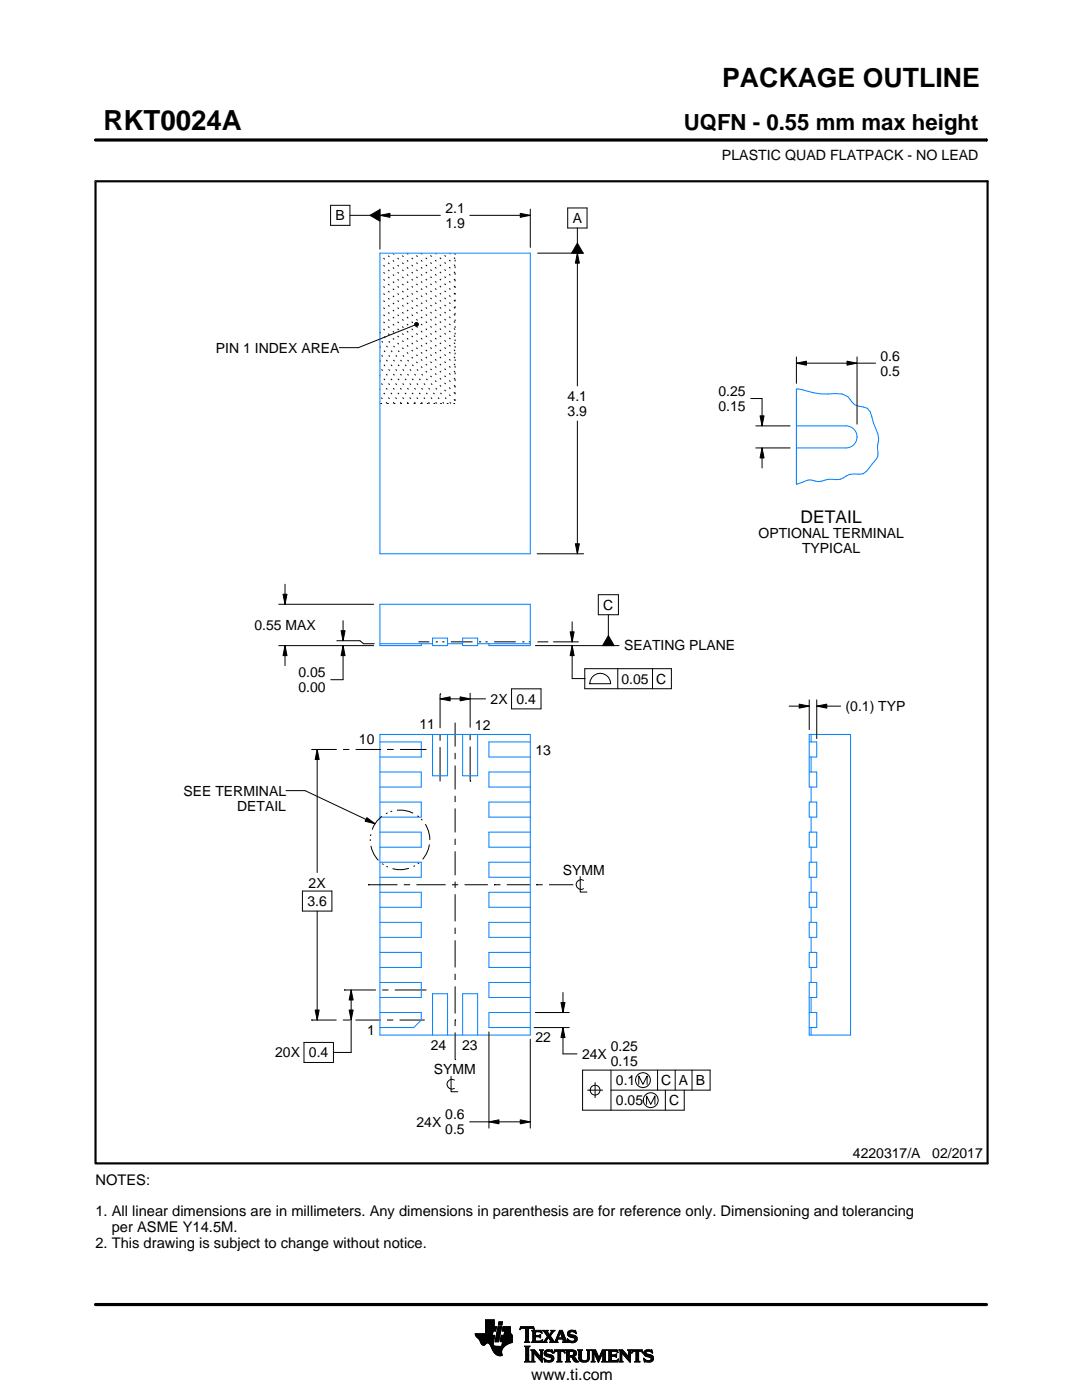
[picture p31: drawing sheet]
<svg xmlns="http://www.w3.org/2000/svg" width="216mm" height="279mm" viewBox="0 0 216 279" stroke-linecap="round" stroke-linejoin="round" font-family="sans-serif">
<defs><g id="words">
<text font-size="5.5" x="20.6" y="26">RKT0024A</text>
<text font-size="5.3" x="144.1" y="17.4">PACKAGE OUTLINE</text>
<text font-size="4.4" x="136.4" y="26">UQFN - 0.55 mm max height</text>
<text font-size="3.5" x="159.8" y="104.3">DETAIL</text>
<text font-size="3.2" x="106" y="275.3">www.ti.com</text>
<g font-size="2.9">
<text x="19.1" y="236.4">NOTES:</text>
<text x="19.1" y="242.7">1. All linear dimensions are in millimeters. Any dimensions in parenthesis are for reference only. Dimensioning and tolerancing</text>
<text x="22.3" y="245.9">per ASME Y14.5M.</text>
<text x="19.1" y="249">2. This drawing is subject to change without notice.</text>
</g>
<g font-size="2.8">
<text x="144.1" y="32">PLASTIC QUAD FLATPACK - NO LEAD</text>
<text x="67" y="44">B</text>
<text x="88.9" y="42.5">2.1</text>
<text x="88.9" y="45.5">1.9</text>
<text x="114.3" y="44.5">A</text>
<text x="43.1" y="70.4">PIN 1 INDEX AREA</text>
<text x="175.7" y="72">0.6</text>
<text x="175.7" y="75">0.5</text>
<text x="113.3" y="80">4.1</text>
<text x="113.3" y="83">3.9</text>
<text x="143.4" y="79">0.25</text>
<text x="143.4" y="82">0.15</text>
<text x="151.4" y="107.4">OPTIONAL TERMINAL</text>
<text x="160" y="110.4">TYPICAL</text>
<text x="50.8" y="125.7">0.55 MAX</text>
<text x="120.4" y="121.7">C</text>
<text x="124.5" y="129.8">SEATING PLANE</text>
<text x="59.6" y="135.2">0.05</text>
<text x="124" y="136.5">0.05 C</text>
<text x="59.6" y="138.2">0.00</text>
<text x="97.9" y="140.5">2X 0.4</text>
<text x="168.7" y="141.9">(0.1) TYP</text>
<text x="71.6" y="148.5">10</text>
<text x="83.7" y="145.5">11</text>
<text x="94.8" y="145.6">12</text>
<text x="106.9" y="150.7">13</text>
<text x="36.6" y="158.8">SEE TERMINAL</text>
<text x="47.3" y="161.8">DETAIL</text>
<text x="61.6" y="177.1">2X</text>
<text x="112.3" y="174.5">SYMM</text>
<text x="61.3" y="180.8">3.6</text>
<text x="73.3" y="206.6">1</text>
<text x="86" y="209.5">24</text>
<text x="92.2" y="209.6">23</text>
<text x="106.8" y="208">22</text>
<text x="121.9" y="209.8">0.25</text>
<text x="54.9" y="211">20X 0.4</text>
<text x="86.6" y="214.4">SYMM</text>
<text x="116.1" y="211.3">24X</text>
<text x="121.9" y="212.8">0.15</text>
<text x="122.9" y="216.6">0.1</text>
<text x="122.9" y="220.6">0.05</text>
<text x="132" y="216.6">C A B</text>
<text x="133.5" y="220.6">C</text>
<text x="83.1" y="224.9">24X</text>
<text x="88.8" y="223.4">0.6</text>
<text x="88.8" y="226.4">0.5</text>
<text x="170.2" y="231.2">4220317/A</text>
<text x="186" y="231.2">02/2017</text>
</g>
<text font-size=".3" x="105.4" y="28">SCALE 4.300</text>
</g></defs>
<g fill="none" stroke="#000" stroke-width=".2">
<path d="M19.1 27.9h177.7M196.8 27.7v.5M66 41h3.8v4h-3.8zM69.8 43h4M73.8 43l2-1.2v2.3zM75.8 43l2-.4v.8zM75.8 41.7v8M75.8 43h12.1M93.8 43h12M103.8 42.6l2 .4-2 .4zM105.8 41.7v7.7M107.3 50.5h9.2"/>
<path d="M113.3 41.5h3.8v4h-3.8zM115.2 50.5l.4 2h-.8zM115.2 45.5v3M115.2 50.5v26.5M115.2 48.5l1.2 2h-2.3zM82.7 64.9l-11.2 4.5h-3.8M82.8 64.6l.2-.2h.4l.1 .3-.1 .4h-.4l-.2-.2zM149.8 79.5h2.3v5.5M158.9 72.5l2-.4v.8zM158.9 71.2v5.3M158.9 72.5h15.8M169 72.1l2 .4-2 .4z"/>
<path d="M171 71.2v13.5M115.2 84v26.5M150.8 89.4h6.9M150.8 85h6.9M151.7 83h.8l-.4 2zM152.1 89.4l.4 2h-.8zM152.1 89.4v4M56.5 118.6h.8l-.4 2zM56.9 116.6v4M107.2 110.5h9.3M114.8 108.5h.8l-.4 2zM119.4 118.7h4v4h-4z"/>
<path d="M55.6 128.8h19M55.6 120.6h19M56.9 128.8l.4 2h-.8zM56.9 128.8v4M67.2 127.9h4.6l.7 .6h2.2M68.1 125.9h.8l-.4 2zM68.5 128.8l.4 2h-.8zM68.5 123.9v4M68.5 128.8v6.9h-2.5M83.5 128.1h2.2M86.9 128.1h.5M87.8 139.5l2-.4v.8z"/>
<path d="M87.8 138.5h.1M87.8 138.5v6.8M87.8 139.5h9.1M88.2 128.1h.5M90 128.1h4.3M91.8 139.1l2 .4-2 .4zM93.8 138.3v6.9M95.6 128.1h.4M96.9 128.1h.4M98.6 128.1h4.3M102.1 137.5h5.9v4h-5.9zM104.2 128.1h.4"/>
<path d="M105.5 128.1h.4M106.8 128.8h16.7M107.2 128.1h2.2M110.4 128.1h5M113.8 126.1h.8l-.4 2zM114.2 128.8l.4 2h-.8zM114.2 128.8v6.6h2.6M114.2 124.1v4M116.7 133.5h17.3v4h-17.3zM118.1 135.2a2.08 2.08 0 0 1 2.3-.7 2.08 2.08 0 0 1 1.5 2h-4.2l.1-.6zM121.4 122.7v4.1M121.4 126.8l1.1 2h-2.3z"/>
<path d="M123.3 133.5v4M130.2 133.5v4M161.5 139.7v5.9M163 139.7v7.7M57.1 157.8h3.8l13.9 6.6M62.1 149.6h5.1M63.3 149.6l.4 2h-.8zM63.3 149.6v24.5M68.5 149.6h1.2M71 149.6h5M77.3 149.6h.1M77.3 149.6h1.3"/>
<path d="M79.8 149.6h5.1M84.9 149.6h.1M87.8 146.6v1.2M87.8 149.1v6.8M90.8 144.2v4.8M90.8 150.3v1.2M90.8 152.8v4.8M90.8 158.8v1.3M93.8 155.9h.1M93.8 146.5v1.2M93.8 149v6.9M157.5 140.9h4"/>
<path d="M159.5 140.5l2 .4-2 .4zM163 140.9l2-.4v.8zM163 140.9h4.7M60.3 177.8h5.9v4h-5.9zM73.2 163.2l1.6 1.2-1.9-.5zM73.5 176.6h.1M73.5 176.6h5.8M80.6 176.6h1.2M83.1 176.6h5.8M90.2 176.6h1.2M90.8 161.3v4.8M90.8 167.4v1.2"/>
<path d="M90.8 169.9v4.8M90.8 175.9v1.3M90.8 178.5v5.4M92.7 176.6h4.6M98.6 176.6h.1M98.6 176.6h1.3M101.1 176.6h4.7M107 176.6h.1M107 176.6h1.3M109.5 176.6h4.7M114.2 176.6h.1M115.8 174.9v3.1h1.3"/>
<path d="M116.4 175.7a.98 .98 0 0 0-1.5 .8 .98 .98 0 0 0 1.5 .9M63.3 181.8v21.8M68.7 197.6h.1M68.7 197.6h6.3M70.1 197.6l.4 2h-.8zM70.1 197.6v12.4h-3.6M76.3 197.6h1.2M78.8 197.6h6.3M90.8 185.1v1.3M90.8 187.7v5.4M90.8 194.3v1.3M90.8 196.8v5.5"/>
<path d="M112.3 198.1v4M60.7 208h5.8v4h-5.8zM62.1 203.6h.1M62.1 203.6h5.1M62.9 201.6h.8l-.4 2zM68.4 203.6h1.3M69.7 201.6h.8l-.4 2zM69.7 203.6h.1M70.9 203.6h5.1M77.2 203.6h1.3M79.7 203.6h5.1M90 214.8v3.1h1.3"/>
<path d="M90.7 215.5a.98 .98 0 0 0-1.5 .9 .98 .98 0 0 0 1.5 .8M90.8 203.5h.1M90.8 211.5h.1M90.8 203.5v1.3M90.8 206v5.5M97.6 205.9v19.2M105.8 207.4v17.7M106.6 205.1h7M106.8 202.1h6.8M111.9 200.1h.8l-.4 2zM112.3 205.1l.4 2h-.8zM112.3 205.1v5.2h2.8"/>
<path d="M117.2 217.6h3M118.7 216.1v3M121.9 217.6h19.8v-4h-25.5v8h20.3v-4M121.9 213.6v8M127.5 216.4v-1.7l.8 1.7 .8-1.7v1.7M131.2 213.6v4M132.8 217.6v4M134.7 213.6v4M138.1 213.6v4M93.7 223.9h12.1M97.6 223.9l2-.4v.8zM103.8 223.5l2 .4-2 .4z"/>
<path d="M129 220.4v-1.7l.8 1.7 .9-1.7v1.7M94.8 266.2h3.5M94.8 266.3h3.5M94.9 266.4h3.3M94.9 266.5h3.8l-.2 1.2M94.9 266.5h3.8M95 266.6h3.7M95 266.7h3.7M95.1 266.8h3.6M95.2 266.9h3.4M95.3 267h3.3M95.4 267.1h3.2"/>
<path d="M95.5 267.2h3.1M95.6 267.3h3M95.7 267.4h2.8M95.7 267.5h2.8M95.8 267.6h2.7M95.8 267.7h2.7M95.9 267.8h2.6M95.9 267.9h2.5M95.9 268h2.5M96 268h1.1M96 268.1h1M96.1 268.2h.8"/>
<path d="M96.1 268.3h.7M96.2 268.4h.6M96.3 268.4h.4M96.9 266.1h1.4M96.9 266h1.4M96.9 265.9h1.4M96.9 265.8h1.5M96.9 265.7h1.5M96.9 264.7l2.2 .1-.2 .9h-.5l-.2 .8M96.9 265.6h2M96.9 265.5h2M96.9 265.4h2"/>
<path d="M96.9 265.3h2.1M96.9 265.2h2.1M96.9 265.1h2.1M96.9 265h2.1M96.9 264.9h2.1M96.9 264.8h2.2M96.9 264.6h1.7M96.9 264.5h1.7M96.9 264.4h1.7M96.9 264.3h1.7M96.9 264.2h1.7M96.9 264.1h1.7"/>
<path d="M96.9 264h1.7M96.9 263.9h1.7M96.9 263.8h1.7M96.9 263.7h1.7M96.9 263.6h1.7M96.9 263.5h1.7M96.9 263.4h1.7M97.5 268h.9M97.6 268.1h.8M97.7 268.2h.7M97.7 268.3h.7M97.8 268.4h.6"/>
<path d="M97.9 268.5h.6M97.9 268.6h.7M98 268.7h1.1M98 268.8h2.6M98 268.8h2.5M98.1 268.9h2.3M98.1 269h2.3M98.1 269.1h2.2M98.2 269.2h2.1M98.2 269.2h2M98.2 269.3h2M98.3 269.4h1.9"/>
<path d="M98.3 269.5h1.8M98.4 269.6h1.7M98.4 268v.4l.3 .2 2 .1M98.5 269.7h1.6M98.5 267.7l-.1 .3M98.5 269.8h1.6M98.6 269.9h1.5M98.6 264.8v-1.4h-1.7v2.8h-2.1l.1 .3 .8 .9 .6 1h.4l.5-.4 .4 .1 1 1.8 .8 .6h.8l-.1-1.1 .8-.9M98.6 270h1.5M98.7 270h1.4M98.8 270.1h1.3M98.8 267.7h.7"/>
<path d="M98.8 267.6h.7M98.8 267.5h.7M98.9 270.2h1.2M98.9 267.4h.7M98.9 267.3h.7M98.9 267.2h.7M98.9 267.1h.7M98.9 267h.7M98.9 270.3h1.3M99 266.9h.6M99 266.9h.7M99 266.8h.7"/>
<path d="M99 266.7h.7M99 266.6h.7M99 266.5h.7M99.1 270.4h1.1M99.1 266.4h.7M99.1 266.3h.7M99.1 266.2h.7M99.1 266.1h.7M99.1 266h.7M99.2 265.9h.7M99.2 265.8h.7M99.2 270.4h1"/>
<path d="M99.2 265.7h.7M99.2 265.6h.7M99.2 265.5h.7M99.3 265.4h.6M99.3 265.4h.7M99.3 265.3h.7M99.3 265.2h.7M99.3 265.1h.7M99.3 265h.7M99.4 270.5h.8M99.4 264.9h.7M99.4 264.8h.7"/>
<path d="M99.4 264.8h.7l-.6 3h-.7zM99.4 264.5l.2-.7h.7l-.2 .7h-.7M99.5 264.4h.6M99.5 264.3h.7M99.5 264.2h.7M99.5 264.1h.7M99.5 264h.7M99.5 263.9h.7M99.6 263.8h.7M99.8 270.6h.1M99.8 267.7h2.4M99.8 267.6h2.4"/>
<path d="M99.8 267.5h2.4M99.9 267.4h2.3M99.9 267.3h2.3M99.9 267.2h2.3M99.9 267.1h2.3M99.9 267h2.3M99.9 266.9h2.3M100 266.9h2.2M100 266.8h2.2M100 266.7h2.2M100 266.6h2.2M100 266.5h2.2"/>
<path d="M100.1 268.6h.7M100.2 268.5h.7M100.2 268.4h.8M100.2 268.4h.9M100.2 268.3h1M100.2 268.2h1.2M100.2 265.6h1.6M100.2 268.1h1.4M100.2 265.5h1.6M100.2 268h1.6M100.3 265.4h1.5M100.3 268h1.7"/>
<path d="M100.3 267.9h1.9M100.3 265.3h1.5M100.3 267.8h1.9M100.3 265.2h1.5M100.3 265.1h1.5M100.3 265h1.5M100.4 264.9h1.4M100.4 264.8h1.4M100.6 266.5l.1-.8h-.5l.2-.9h1.4l.1 1.1 .3 .6v1.4l-1.3 .6M100.6 266.4h1.5M100.6 266.3h1.4M100.6 266.2h1.4"/>
<path d="M100.6 266.1h1.3M100.7 266h1.2M100.7 265.9h1.2M100.7 265.8h1.1M100.7 265.7h1.1M102.2 266.5h-2.2l-.2 1.1 .1 .2h.4l-.2 .9M103.7 265.3h.1M103.8 265.2h.2M103.8 265h2.8M103.8 264.9h2.7M103.9 264.8h2.6M104.7 267.8h1"/>
<path d="M104.7 271.8h1.1M104.7 268.7h1M104.8 267.7h.7M104.8 271.7h.8M104.9 265.2h.6M104.9 268.9h.6M104.9 267.6h.6M104.9 267.5l-.2 .3M104.9 267.5h.6M104.9 267.4h.6M104.9 267.3h.6M104.9 267.2h.6"/>
<path d="M104.9 267.1h.6M104.9 267h.6M104.9 266.8h.6M104.9 266.7h.6M104.9 266.6h.6M104.9 266.5h.6M104.9 266.4h.6M104.9 266.3h.6M104.9 266.2h.6M104.9 266.1h.6M104.9 265.9h.6M104.9 265.8h.6"/>
<path d="M104.9 265.7h.6M104.9 265.6h.6M104.9 265.5h.6M104.9 265.4h.6M104.9 265.3h.6M104.9 271.5h.6M104.9 269h.6M104.9 271.4h.6M104.9 271.4v-2.4l-.2-.4h1.1l-.3 .4v2.4M104.9 271.4l-.2 .4h1.1l-.3-.4M104.9 271.3h.6M104.9 271.2h.6"/>
<path d="M104.9 271.1h.6M104.9 271h.6M104.9 270.9h.6M104.9 270.8h.6M104.9 270.6h.6M104.9 270.5h.6M104.9 270.4h.6M104.9 270.3h.6M104.9 270.2h.6M104.9 270.1h.6M104.9 270h.6M104.9 269.9h.6"/>
<path d="M104.9 269.8h.6M104.9 269.6h.6M104.9 269.5h.6M104.9 269.4h.6M104.9 269.3h.6M104.9 269.2h.6M104.9 269.1h.6M105.5 267.5l.2 .3M105.5 267.5v-2.3l.7-.1 .4 .3-.1-.6h-2.6l-.1 .6 .4-.3 .7 .1v2.3M105.7 267.8h-1M105.9 271.8h.8M105.9 269.4h.8"/>
<path d="M106.1 269.5h.7M106.1 267.8h2M106.1 271.7h.5M106.2 269.6h.7M106.2 271.5h.3M106.2 265.6h1.8M106.2 269.8h.8M106.2 271.4h.3M106.2 271.4l-.3 .4h.8l-.2-.4M106.2 271.3h.3M106.2 271.2h.3M106.2 271.1h.3"/>
<path d="M106.2 271h.3M106.2 270.9h.3M106.2 270.8h.3M106.2 270.6h.3M106.2 270.5h.3M106.2 270.4h.3M106.2 270.3h.3M106.2 270.2h.3M106.2 270.1h.3M106.2 270h1M106.2 269.9h.9M106.2 269.8v1.6"/>
<path d="M106.2 269.8l-.3-.4h.8l1.2 1.4M106.3 267.7h1.8M106.3 265.7h1.8M106.3 267.6h.6M106.3 265.8h.6M106.3 267.5l-.2 .3M106.3 267.5h.5M106.3 267.4h.5M106.3 267.3h.5M106.3 267.2h.5M106.3 267.1h.5M106.3 267h.5"/>
<path d="M106.3 266.8h.5M106.3 266.7h1.6M106.3 266.6h1.6M106.3 266.5h.5M106.3 266.4h.5M106.3 266.3h.5M106.3 266.2h.5M106.3 266.1h.5M106.3 265.9h.5M106.4 265.2h.2M106.5 270h.1M106.5 270v1.4"/>
<path d="M106.5 265.3h.1M106.6 270.1h.7M106.7 270.2h.7M106.8 270.3h.7M106.8 265.9l.2-.1h.6l.6 .2-.2-.5h-1.9l.2 .3v1.7M106.8 265.9v.6h.8l.3-.2v.7M106.9 270.4h.7M107 270.5h.7M107.1 270.6h.7M107.2 270.8h1M107.3 270.9h.9M107.4 271h.8"/>
<path d="M107.5 271.1h.7M107.6 271.2h.6M107.6 266.5h.3M107.7 271.3h.5M107.7 269.4h.7M107.7 266.8h.2M107.7 267.6h.5M107.8 266.4h.1M107.8 271.4h.4M107.8 267h.1M107.8 265.8h.3M107.8 269.5h.5"/>
<path d="M107.9 271.5h.3M107.9 269.6h.3M107.9 267l-.3-.2h-.8l.1 .8h.9l.5-.2M107.9 269.8h.3M107.9 270.6h.3M107.9 270.5h.3M107.9 270.4h.3M107.9 270.3h.3M107.9 270.2h.3M107.9 270.1h.3M107.9 270h.3M107.9 269.9h.3"/>
<path d="M107.9 269.8v1M107.9 269.8l-.2-.4h.7l-.2 .4M108 271.7h.2M108 265.9h.1M108 267.5h.2M108.1 271.8h.1M108.1 266.1h.1M108.2 267.4h.1M108.2 269.8v2.1l-1.7-1.9M108.2 267.8h.9M108.3 267.4l-.2 .5-2-.1M108.3 265.6h1"/>
<path d="M108.5 267.7h.5M108.5 271.1l.8 .4h.5l.2-.2-.1-.3-1-.4-.3-.3 .1-.7 .8-.2 .5 .1 .2-.1 .1 .6-.9-.3-.3 .1-.1 .3 1.3 .4 .2 .6M108.5 271.1h.1M108.5 265.7h.7M108.5 271.2h.2M108.6 271.3h.2M108.6 270.1h.4M108.6 270h.4M108.6 270.2h.6M108.6 267.6h.4M108.6 271.4h.4M108.6 269.9h.4"/>
<path d="M108.6 270.3h1M108.6 265.8h.7M108.6 271.5h.8M108.6 269.8h.5M108.7 271.7h1.5M108.7 270.4h1.3M108.7 267.5h.3M108.7 271.8h.1M108.7 265.9h.6M108.7 269.6h1.5M108.8 267.4h.3M108.8 270.5h1.5"/>
<path d="M108.8 266.1h.6M108.8 269.5h1.4M108.8 267.3h.4M108.9 266.2h.6M108.9 267.2h.4M108.9 266.3h.6M108.9 270.6h1.5M109 267.1h.3M109 266.4h1M109.1 271.8h.9M109.1 269.4h.7M109.1 267h.9"/>
<path d="M109.1 266.5h.8M109.1 267.8h-.9M109.2 266.8h.8M109.2 266.6h.6M109.2 266.7h.7M109.2 266.7l-.6 .9-.4 .2M109.3 270.8h1.1M109.5 267.1h.6M109.6 267.2h.6M109.7 271.5h.7M109.7 267.3h.6M109.7 267.8l.2-.1-.5-.8-.4 .8 .1 .1"/>
<path d="M109.7 267.8h1.6M109.7 266.3h.4M109.7 267.4h.6M109.8 270.9h.7M109.8 266.2h.3M109.8 266.6l.9 1.2 1-2.3h.5l.8 2.1 .3 .2M109.8 267.5h.6M109.9 266.1h.3M109.9 269.8h.4M109.9 267.6h.6M109.9 267.7h.7M109.9 271.4h.5"/>
<path d="M109.9 265.9h.4M110 271h.5M110 265.6h.7M110 265.9l-.4 .5-.4-.6 .2-.3h-1.1l.9 1.2M110 265.9l.1-.2-.2-.2h.8l-.9 1.1M110 271.3h.5M110 265.8h.4M110 271.1h.5M110 271.2h.5M110.1 269.4h.1M110.1 265.7h.4M110.1 269.9h.2"/>
<path d="M110.2 270h.1M110.5 270h.1M110.5 269.9h.2M110.5 271.1l-.3 .6-.7 .2-.6-.2-.2 .1-.2-.7M110.5 269.8h.3M110.6 269.6h2.1M110.6 269.5h2M110.6 269.4h2M110.7 267.7h.5M110.8 267.6h.4M110.9 267.5h.3M110.9 267.4h.3"/>
<path d="M111 267.3h.3M111 267.2h1.8M111 267.1h1.8M111.1 267h.3M111.1 271.8h1M111.1 266.8h.4M111.2 266.7h.3M111.2 267.5l.1-.2h1l.1 .2M111.2 267.5v.3h.1M111.2 266.6h.3M111.3 266.5h.3M111.3 271.7h.6"/>
<path d="M111.3 266.4h.3M111.3 271.5h.6M111.3 267.8h-1.6M111.3 269.8h.6M111.4 266.3h.3M111.4 271.4h.5M111.4 271.4l-.1-1.7h-.4l-.4 .4 .2-.7h1.9l.1 .7-.4-.4h-.4v1.7M111.4 270.5h.5M111.4 270.4h.5M111.4 270.3h.5M111.4 270.2h.5M111.4 270.1h.5"/>
<path d="M111.4 270h.5M111.4 269.9h.5M111.4 271.4l-.3 .4h1l-.2-.4M111.4 271.3h.5M111.4 271.2h.5M111.4 271.1h.5M111.4 271h.5M111.4 270.9h.5M111.4 270.8h.5M111.4 270.6h.5M111.4 266.2h.3M111.4 266.1h.4"/>
<path d="M111.5 265.9h.9M111.5 265.8h.8M111.6 265.7h.7M111.6 265.6h.6M111.8 265.9l.4 1.1h-.8zM111.9 266.1h.5M111.9 266.2h.5M111.9 266.3h.6M112 266.4h.5M112 266.5h.6M112.1 266.6h.5M112.1 266.7h.6"/>
<path d="M112.1 266.8h.6M112.2 267h.5M112.2 267.8h1.1M112.3 267.3h.6M112.3 267.4h.6M112.4 267.5h.6M112.4 267.5v.3h-.2M112.4 269.8h.3M112.4 267.6h.6M112.4 267.7h.7M112.6 269.9h.1M112.6 270h.2"/>
<path d="M112.8 271.8h1M112.8 269.4h1.6M113 269.5h1.7M113 271.7h.7M113 269.6h1.9M113 271.5h.6M113 269.8h.6M113 271.4h.6M113 271.4l-.2 .4h1l-.2-.4M113 271.3h.6M113 271.2h.6M113 271.1h.6"/>
<path d="M113 271h.6M113 270.9h.6M113 270.8h1.5M113 270.6h1.6M113 270.5h1.8M113 270.4h.6M113 270.3h.6M113 270.2h.6M113 270.1h.6M113 270h.6M113 269.9h.6M113 269.8v1.6"/>
<path d="M113 269.8l-.2-.4h1.5l.5 .2 .2 .3v.4l-.2 .3-.4 .1M113.2 267.3h.2M113.2 267.4h.3M113.2 266.2h.5M113.2 266.3h.6M113.2 266.1h.5M113.3 267.5h.3M113.3 267.8h-1.1M113.3 266.4h.9M113.3 265.9h.4M113.3 267.6h.6M113.3 266.5h1.3"/>
<path d="M113.3 267.7h1.6M113.3 265.8h.5M113.3 267.8h.2M113.4 266.6h1.5M113.4 265.7h1.5M113.4 265.7l.5-.2 .7 .1 .2-.1 .1 .7-.7-.4h-.4l-.1 .3 .1 .2 .9 .2 .4 .3 .1 .5-.3 .5-.6 .2-.7-.2-.2 .1-.2-.7 .9 .5 .4-.1 .2-.3-.1-.3-1.2-.4-.2-.5zM113.5 266.7h1.5M113.5 265.6h1.4M113.6 271.4v-.6h.4l.7 .9 .8 .1M113.6 269.9l.1-.2 .7 .2v.4l-.4 .2M113.6 269.9v.6M113.7 267.8h1.1"/>
<path d="M113.8 266.8h1.3M113.8 265.5h.6M114 268h.4M114.1 270.9h.6M114.2 271h.6M114.2 271.1h.7M114.3 271.2h.6M114.3 267h.8M114.3 269.8h.7M114.3 270.4h.6M114.4 271.3h.6M114.4 270.7l1.1 1.1"/>
<path d="M114.4 270.7h.1M114.4 271.4h.7M114.4 269.9h.6M114.4 270.3h.6M114.5 267.6h.5M114.5 270.2h.5M114.5 270h.5M114.5 265.8h.4M114.5 270.1h.5M114.5 271.5h.7M114.6 271.7h.7M114.6 267.1h.6"/>
<path d="M114.6 267.5h.5M114.7 267.2h.5M114.7 267.4h.5M114.7 265.9h.3M114.7 267.3h.5M114.7 271.8h.8M114.8 266.1h.2M114.9 266.2h.1M115.3 269.4h.9M115.4 269.5h.7M115.5 269.6h.5M115.5 269.8h.5"/>
<path d="M115.5 269.8v1.4l.4 .5 .6 .2 .6-.1 .4-.3 .1-.5M115.5 271h.5M115.5 270.9h.5M115.5 270.8h.5M115.5 270.6h.5M115.5 270.5h.5M115.5 270.4h.5M115.5 270.3h.5M115.5 270.2h.5M115.5 270.1h.5M115.5 270h.5M115.5 269.9h.5"/>
<path d="M115.5 269.8l-.2-.4h.9l-.2 .4M115.5 271.1h.5M115.5 271.2h.5M115.5 271.3h.6M115.6 271.4h.6M115.7 271.5h.8M115.8 271.7h1.5M116 271l.2 .4 .4 .2 .5-.2 .2-.4M116 269.8v1.2M116 271.8h1.1M116.8 271.5h.6M117 269.4h.8"/>
<path d="M117.1 271.4h.4M117.2 269.5h.5M117.2 271.3h.4M117.2 269.6h.4M117.2 271.2h.4M117.2 271.1h.4M117.3 269.8h.3M117.3 271h.3M117.3 270.9h.3M117.3 270.8h.3M117.3 270.6h.3M117.3 270.5h.3"/>
<path d="M117.3 270.4h.3M117.3 270.3h.3M117.3 270.2h.3M117.3 270.1h.3M117.3 270h.3M117.3 269.9h.3M117.6 269.8l.2-.4h-.8l.2 .3 .1 1.3M117.6 269.8v1.2M118 271.8h.7M118 269.4h.8M118.1 269.5h.8M118.1 271.7h.5"/>
<path d="M118.2 269.6h.7M118.2 271.5h.3M118.2 269.8h.8M118.2 271.4h.3M118.2 269.8l-.2-.4h.8l.7 1.6 .7-1.6h.9l-.3 .4M118.2 271.4l-.2 .4h.7l-.2-.4M118.2 271.3h.3M118.2 271.2h.3M118.2 271.1h.3M118.2 271h.3M118.2 270.9h.3M118.2 270.8h.3"/>
<path d="M118.2 270.6h.3M118.2 270.5h.3M118.2 270.4h.3M118.2 270.3h.3M118.2 270.2h.3M118.2 270.1h.3M118.2 270h.9M118.2 269.9h.8M118.2 269.8v1.6M118.6 270.1h.5M118.6 270.2h.6M118.7 270.3h.5"/>
<path d="M118.7 270.4h.6M118.8 270.5h.5M118.8 270.6h.6M118.9 270.8h.5M118.9 270.9h.6M119 271h.8M119 271.1h.8M119.1 271.2h.6M119.1 271.3h.6M119.2 271.4h.4M119.2 271.5h.4M119.3 271.7h.2"/>
<path d="M119.3 271.8h.2M119.6 270.9h.3M119.6 270.8h.3M119.7 270.6h.3M119.7 270.5h.3M119.8 270.4h.3M119.8 270.3h.3M119.9 270.2h.3M119.9 270.1h.3M120 270h.8M120 269.9h.8M120 269.8h.8"/>
<path d="M120.1 271.8h1M120.1 269.6h.7M120.1 269.5h.8M120.2 269.4h.9M120.2 271.7h.7M120.3 271.5h.5M120.3 271.4h.5M120.3 271.4l-.2 .4h1l-.3-.4M120.3 271.4v-1.5l-.9 2-.9-2v1.5M120.3 271.3h.5M120.3 271.2h.5M120.3 271.1h.5"/>
<path d="M120.3 271h.5M120.3 270.9h.5M120.3 270.8h.5M120.3 270.6h.5M120.3 270.5h.5M120.3 270.4h.5M120.3 270.3h.5M120.3 270.2h.5M120.3 270.1h.5M120.8 269.8v1.6M121.2 271.8h2M121.2 269.4h1.9"/>
<path d="M121.4 269.5h1.8M121.4 271.7h1.9M121.5 269.6h1.7M121.5 271.5h1.8M121.5 269.8h.5M121.5 271.4h.5M121.5 269.8l-.3-.4h1.9l.2 .6M121.5 269.9h.5M121.5 269.8v1.6M121.5 271.3h.5M121.5 271.2h.5M121.5 271.1h.5"/>
<path d="M121.5 271h.5M121.5 270.9h.5M121.5 270.8h.5M121.5 270.6h1.5M121.5 270.5h1.5M121.5 270.4h1.5M121.5 270.3h.5M121.5 270.2h.5M121.5 270.1h.5M121.5 270h.5M122.6 270.4l.4-.2v.7l-.2-.2h-.8v.8h.2M122.9 270.8h.1"/>
<path d="M122.9 270.3h.1M123 269.8h.3M123.1 271.4h.3M123.2 269.9h.1M123.3 270h.1M123.3 270l-.4-.3h-.8l-.1 .7M123.3 271.3h.1M123.4 271.2h.1M123.4 271.2l-.2 .6h-2l.3-.4M123.4 271.2l-.3 .3h-.4M123.5 271.8h.8M123.5 269.4h.7"/>
<path d="M123.6 269.5h.7M123.7 271.7h.5M123.7 269.6h.7M123.7 271.5h.4M123.7 269.8h.8M123.7 271.4h.4M123.7 271.4l-.2 .4h.8l-.2-.4M123.7 271.3h.4M123.7 271.2h.4M123.7 271.1h.4M123.7 271h.4M123.7 270.9h.4"/>
<path d="M123.7 270.8h.4M123.7 270.6h.4M123.7 270.5h.4M123.7 270.4h.4M123.7 270.3h.4M123.7 270.2h.4M123.7 270.1h.4M123.7 270h1M123.7 269.9h.9M123.7 269.8v1.6M123.7 269.8l-.2-.4h.7l1.2 1.4 .1-1M124.1 270v1.4"/>
<path d="M124.1 270h.1M124.2 270.1h.6M124.2 270.2h.7M124.3 270.3h.7M124.4 270.4h.7M124.5 270.5h.7M124.6 270.6h.7M124.7 270.8h1.1M124.8 270.9h1M124.9 271h.9M125 271.1h.8M125.1 271.2h.7"/>
<path d="M125.2 271.3h.6M125.2 269.4h.8M125.3 271.4h.5M125.4 269.5h.5M125.4 271.5h.4M125.4 269.6h.4M125.5 269.8h.3M125.5 269.8l-.3-.4h.8l-.2 .4M125.5 270.4h.3M125.5 270.3h.3M125.5 270.2h.3M125.5 270.1h.3"/>
<path d="M125.5 270h.3M125.5 269.9h.3M125.5 270.6h.3M125.5 270.5h.3M125.5 271.7h.3M125.6 271.8h.2M125.8 269.8v2.1l-1.7-1.9M126 270h.1M126.1 269.9h.1M126.1 269.8h.3M126.1 269.6h2.1M126.2 269.5h2"/>
<path d="M126.2 269.4h2M126.6 271.8h1.1M126.9 271.7h.6M126.9 271.5h.5M126.9 269.8h.5M126.9 271.4h.5M126.9 271.4v-1.7h-.5l-.3 .4 .1-.7h1.9l.2 .7-.4-.4h-.5v1.7M126.9 270.5h.5M126.9 270.4h.5M126.9 270.3h.5M126.9 270.2h.5M126.9 270.1h.5"/>
<path d="M126.9 270h.5M126.9 269.9h.5M126.9 271.4l-.3 .4h1.1l-.3-.4M126.9 271.3h.5M126.9 271.2h.5M126.9 271.1h.5M126.9 271h.5M126.9 270.9h.5M126.9 270.8h.5M126.9 270.6h.5M128 269.8h.3M128.1 269.9h.2"/>
<path d="M128.2 270h.1M128.4 271.1h.1M128.4 271.2h.2M128.5 271.3h.2M128.5 270.1h.4M128.5 270h.4M128.5 270.2h.6M128.5 271.4h.4M128.5 269.9h.4M128.5 270.3h1M128.5 271.5h.8M128.5 269.8h.5"/>
<path d="M128.6 271.7h1.5M128.6 270.4h1.3M128.6 271.8h.1M128.6 269.6h1.5M128.7 270.5h1.5M128.7 269.5h1.4M128.8 270.6h1.5M128.9 271.8h1M129 269.4h.7M129.1 270.8l-.6-.4 .1-.7 .5-.3 .8 .1 .2-.1 .1 .7-.8-.4-.4 .1-.1 .2 1.3 .5 .2 .6M129.1 270.8l.8 .2v.4l-.7 .1-.8-.4M129.2 270.8h1.1"/>
<path d="M129.6 271.5h.7M129.6 270.9h.8M129.8 269.8h.4M129.8 271.4h.5M129.9 271h.5M129.9 271.3h.5M129.9 271.1h.5M129.9 271.2h.5M129.9 269.4h.2M130 269.9h.2M130.1 270h.1M130.4 271.1l-.3 .6-.7 .2-.6-.2-.2 .1-.2-.7"/>
<circle cx="118.7" cy="217.5" r=".99"/>
<circle cx="128.3" cy="215.6" r="1.49"/>
<circle cx="129.8" cy="219.6" r="1.49"/>
</g>
<g fill="#000">
<path d="M73.8 43l2-1.2v2.3zM75.8 43l2-.4v.8zM103.8 42.6l2 .4-2 .4zM115.2 50.5l.4 2h-.8zM115.2 48.5l1.2 2h-2.3zM82.8 64.6l.2-.2h.4l.1 .3-.1 .4h-.4l-.2-.2zM158.9 72.5l2-.4v.8zM169 72.1l2 .4-2 .4zM151.7 83h.8l-.4 2zM152.1 89.4l.4 2h-.8zM114.8 108.5h.8l-.4 2zM56.5 118.6h.8l-.4 2z"/>
<path d="M56.9 128.8l.4 2h-.8zM68.1 125.9h.8l-.4 2zM68.5 128.8l.4 2h-.8zM87.8 139.5l2-.4v.8zM91.8 139.1l2 .4-2 .4zM113.8 126.1h.8l-.4 2zM114.2 128.8l.4 2h-.8zM121.4 126.8l1.1 2h-2.3zM63.3 149.6l.4 2h-.8zM159.5 140.5l2 .4-2 .4zM163 140.9l2-.4v.8zM73.2 163.2l1.6 1.2-1.9-.5z"/>
<path d="M70.1 197.6l.4 2h-.8zM62.9 201.6h.8l-.4 2zM69.7 201.6h.8l-.4 2zM111.9 200.1h.8l-.4 2zM112.3 205.1l.4 2h-.8zM97.6 223.9l2-.4v.8zM103.8 223.5l2 .4-2 .4z"/>
</g>
<path d="M19.1 36.2h178v196h-178z" fill="none" stroke="#000" stroke-width=".43"/>
<path d="M19 27.9h177.8M19 260.3h177.8" fill="none" stroke="#000" stroke-width=".63"/>
<g fill="none" stroke="#0080ff" stroke-width=".2">
<path d="M19.1 36.2h.1M75.8 50.5h30v60h-30zM158.9 77.7l1.2 .1a14.5 14.5 0 0 0 6.5 .8 3.1 3.1 0 0 1 3.5 1.7l.5 .5 2.5 .7 .5 .7 1.1 3.3a4.5 4.5 0 0 1 .4 3.7 3.1 3.1 0 0 1-.6 2.9l-1 1.3a2.44 2.44 0 0 1-3 1.2 5.9 5.9 0 0 0-2.8 1.1h-.8a4.7 4.7 0 0 0-2.9 .3h-1.3a2.53 2.53 0 0 0-2.5 .2l-1.3 .4zM158.9 85h9.9a2.2 2.2 0 0 1 2.2 2.2 2.2 2.2 0 0 1-2.2 2.2h-9.9M75.8 128.5h10.5M84.1 128.5v.3h-8.3v-8.2h30v8.2h-8.2v-.3M86.3 127.3h3v1.5h-3zM89.3 128.5h3M92.3 127.3h3v1.5h-3zM95.3 128.5h10.5M75.8 146.6h30v60h-30zM75.8 148.1h8.3v3h-8.3"/>
<path d="M75.8 154.1h8.3v3h-8.3M89.3 146.6v8.2h-3v-8.2M95.3 146.6v8.2h-3v-8.2M105.8 148.1h-8.2v3h8.2M105.8 154.1h-8.2v3h8.2M161.5 154.1h1.5v3h-1.5v-10.5h8.2v60h-8.2v-10.5h1.5v3h-1.5M161.5 148.1h1.5v3h-1.5M161.8 146.6v1.5M161.8 151.1v3M161.8 157.1v3M75.8 160.1h8.3v3h-8.3M75.8 166.1h8.3v3h-8.3"/>
<path d="M75.8 172.1h8.3v3h-8.3M75.8 178.1h8.3v3h-8.3M105.8 160.1h-8.2v3h8.2M105.8 166.1h-8.2v3h8.2M105.8 172.1h-8.2v3h8.2M105.8 178.1h-8.2v3h8.2M161.5 178.1h1.5v3h-1.5zM161.5 172.1h1.5v3h-1.5zM161.5 166.1h1.5v3h-1.5zM161.5 160.1h1.5v3h-1.5zM161.8 163.1v3M161.8 169.1v3"/>
<path d="M161.8 175.1v3M75.8 184.1h8.3v3h-8.3M75.8 190.1h8.3v3h-8.3M75.8 196.1h8.3v3h-8.3M105.8 184.1h-8.2v3h8.2M105.8 190.1h-8.2v3h8.2M105.8 196.1h-8.2v3h8.2M161.5 190.1h1.5v3h-1.5zM161.5 184.1h1.5v3h-1.5zM161.8 181.1v3M161.8 187.1v3M161.8 193.1v3"/>
<path d="M161.8 199.1v3M75.8 202.1h8.3v1.5l-1.5 1.5h-6.8M86.3 206.6v-8.3h3v8.3M92.3 206.6v-8.3h3v8.3M105.8 202.1h-8.2v3h8.2M161.5 202.1h1.5v3h-1.5M161.8 205.1v1.5"/>
</g>
<g fill="none" stroke="#000" stroke-width=".2" stroke-dasharray=".3 1" stroke-linecap="butt">
<path d="M90.8 50.5v30M90.8 58.7l-8.2-8.2M90.8 57.3l-6.8-6.8M90.8 55.9l-5.4-5.4M90.8 54.5l-3.9-4M90.8 53.1l-2.5-2.6M90.8 51.7l-1.1-1.2M90.8 79.9l-15-15M90.8 78.5l-15-15M90.8 77.1l-15-15M90.8 75.7l-15-15M90.8 74.3l-15-15"/>
<path d="M90.8 72.9l-15-15M90.8 71.4l-15-15M90.8 70l-15-15M90.8 68.6l-15-15M90.8 67.2l-15-15M90.8 65.8l-15-15M90.8 64.4l-13.8-13.9M90.8 63l-12.4-12.5M90.8 61.5l-11-11M90.8 60.1l-9.6-9.6M77.3 80.5l-1.5-1.4M78.7 80.5l-2.9-2.8"/>
<path d="M80.1 80.5l-4.3-4.3M81.5 80.5l-5.7-5.7M82.9 80.5l-7.1-7.1M84.3 80.5l-8.5-8.5M85.7 80.5l-9.9-9.9M87.2 80.5l-11.4-11.3M88.6 80.5l-12.8-12.7M90 80.5l-14.2-14.2M90.8 80.5h-15"/>
</g>
<path d="M85.8 167.6a5.9 5.9 0 0 0-8.7-5.3 5.9 5.9 0 0 0-.8 10.1 5.9 5.9 0 0 0 9.4-3.8l.1-1" fill="none" stroke="#000" stroke-width=".2" stroke-dasharray="3.3 1 .3 .7 .3 1" stroke-linecap="butt"/>
<use href="#words"/>
</svg>
